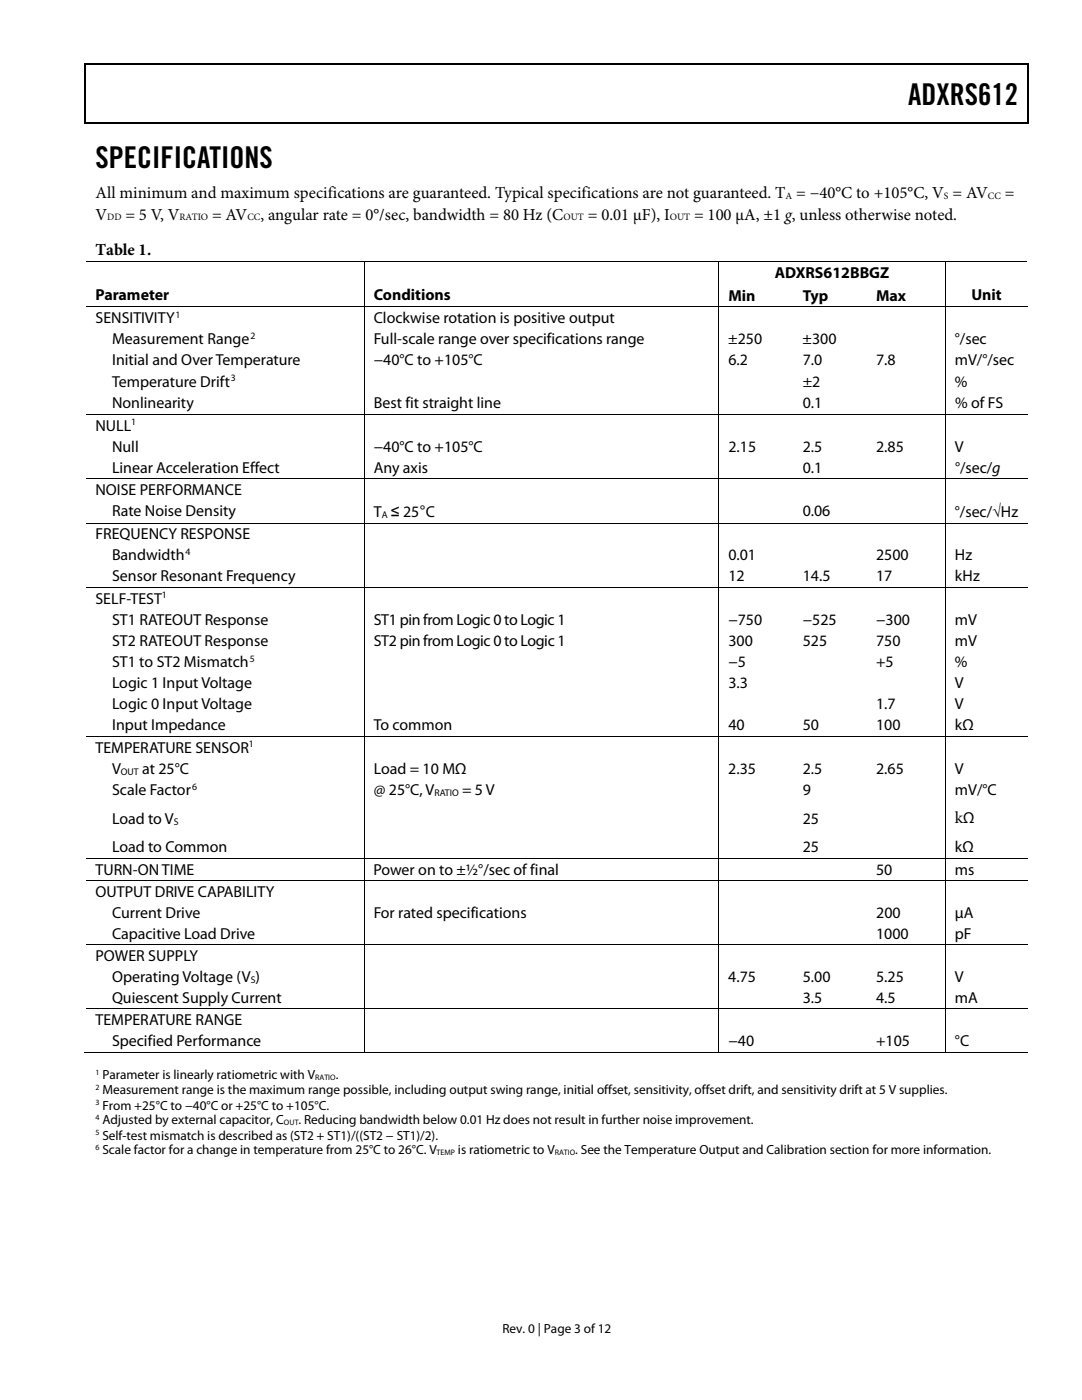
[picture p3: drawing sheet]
<svg xmlns="http://www.w3.org/2000/svg" width="216mm" height="279mm" viewBox="0 0 216 279" stroke-linecap="round" stroke-linejoin="round" font-family="sans-serif">
<defs><g id="words">
<g font-size="6">
<text x="181.2" y="21">ADXRS612</text>
<text x="19" y="33.6">SPECIFICATIONS</text>
</g>
<g font-size="3.3">
<text x="19" y="39.5">All minimum and maximum specifications are guaranteed. Typical specifications are not guaranteed. T = −40°C to +105°C, V = AV</text>
<text x="200.5" y="39.5">=</text>
<text x="19" y="43.8">V</text>
<text x="25" y="43.8">= 5 V, V</text>
<text x="42.3" y="43.8">= AV</text>
<text x="52" y="43.8">, angular rate = 0°/sec, bandwidth = 80 Hz (C</text>
<text x="117.3" y="43.8">= 0.01 μF), I</text>
<text x="138.5" y="43.8">= 100 μA, ±1 g, unless otherwise noted.</text>
<text x="19" y="50.9">Table 1.</text>
<text x="190.5" y="164.3">kΩ</text>
</g>
<g font-size="3.2">
<text x="19" y="59.8">Parameter</text>
<text x="74.6" y="59.8">Conditions</text>
<text x="145.3" y="60">Min</text>
<text x="154.6" y="55.5">ADXRS612BBGZ</text>
<text x="160.2" y="60">Typ</text>
<text x="174.8" y="60">Max</text>
<text x="193.8" y="59.8">Unit</text>
<text x="19" y="64.5">SENSITIVITY</text>
<text x="74.6" y="64.5">Clockwise rotation is positive output</text>
<text x="22.4" y="68.7">Measurement Range</text>
<text x="74.6" y="68.7">Full-scale range over specifications range</text>
<text x="145.3" y="68.7">±250</text>
<text x="160.2" y="68.7">±300</text>
<text x="190.5" y="68.7">°/sec</text>
<text x="22.4" y="72.9">Initial and Over Temperature</text>
<text x="22.4" y="77.2">Temperature Drift</text>
<text x="74.6" y="72.9">−40°C to +105°C</text>
<text x="145.3" y="72.9">6.2</text>
<text x="160.2" y="72.9">7.0</text>
<text x="160.2" y="77.2">±2</text>
<text x="174.8" y="72.9">7.8</text>
<text x="190.5" y="72.9">mV/°/sec</text>
<text x="190.6" y="77.2">%</text>
<text x="22.4" y="81.5">Nonlinearity</text>
<text x="74.6" y="81.5">Best fit straight line</text>
<text x="160.2" y="81.5">0.1</text>
<text x="190.6" y="81.5">% of FS</text>
<text x="19" y="85.9">NULL</text>
<text x="22.4" y="90.1">Null</text>
<text x="22.4" y="94.4">Linear Acceleration Effect</text>
<text x="74.6" y="90.1">−40°C to +105°C</text>
<text x="74.6" y="94.4">Any axis</text>
<text x="145.3" y="90.1">2.15</text>
<text x="160.2" y="90.1">2.5</text>
<text x="160.2" y="94.4">0.1</text>
<text x="174.8" y="90.1">2.85</text>
<text x="190.6" y="90.1">V</text>
<text x="190.6" y="94.4">°/sec/g</text>
<text x="19" y="98.7">NOISE PERFORMANCE</text>
<text x="19" y="107.6">FREQUENCY RESPONSE</text>
<text x="22.4" y="103">Rate Noise Density</text>
<text x="74.6" y="103.1">T ≤ 25°C</text>
<text x="160.2" y="103">0.06</text>
<text x="190.5" y="103.1">°/sec/√Hz</text>
<text x="22.4" y="111.8">Bandwidth</text>
<text x="145.3" y="111.8">0.01</text>
<text x="174.8" y="111.8">2500</text>
<text x="190.5" y="111.8">Hz</text>
<text x="22.4" y="116">Sensor Resonant Frequency</text>
<text x="145.3" y="116">12</text>
<text x="160.2" y="116">14.5</text>
<text x="174.8" y="116">17</text>
<text x="190.5" y="116">kHz</text>
<text x="19" y="120.5">SELF-TEST</text>
<text x="22.4" y="124.7">ST1 RATEOUT Response</text>
<text x="74.6" y="124.7">ST1 pin from Logic 0 to Logic 1</text>
<text x="145.3" y="124.7">−750</text>
<text x="160.2" y="124.7">−525</text>
<text x="174.8" y="124.7">−300</text>
<text x="190.6" y="124.7">mV</text>
<text x="22.4" y="128.9">ST2 RATEOUT Response</text>
<text x="74.6" y="128.9">ST2 pin from Logic 0 to Logic 1</text>
<text x="145.3" y="128.9">300</text>
<text x="160.2" y="128.9">525</text>
<text x="174.8" y="128.9">750</text>
<text x="190.6" y="128.9">mV</text>
<text x="22.4" y="133.1">ST1 to ST2 Mismatch</text>
<text x="22.4" y="137.3">Logic 1 Input Voltage</text>
<text x="145.3" y="133.1">−5</text>
<text x="145.3" y="137.3">3.3</text>
<text x="174.8" y="133.1">+5</text>
<text x="190.5" y="133.1">%</text>
<text x="190.5" y="137.3">V</text>
<text x="22.4" y="141.5">Logic 0 Input Voltage</text>
<text x="174.8" y="141.5">1.7</text>
<text x="190.5" y="141.5">V</text>
<text x="22.4" y="145.8">Input Impedance</text>
<text x="74.6" y="145.8">To common</text>
<text x="145.3" y="145.8">40</text>
<text x="160.2" y="145.8">50</text>
<text x="174.8" y="145.8">100</text>
<text x="190.5" y="145.8">kΩ</text>
<text x="19" y="150.2">TEMPERATURE SENSOR</text>
<text x="22.4" y="154.4">V</text>
<text x="28.4" y="154.4">at 25°C</text>
<text x="74.6" y="154.4">Load = 10 MΩ</text>
<text x="145.3" y="154.4">2.35</text>
<text x="160.2" y="154.4">2.5</text>
<text x="174.8" y="154.4">2.65</text>
<text x="190.5" y="154.4">V</text>
<text x="22.4" y="158.7">Scale Factor</text>
<text x="74.6" y="158.7">@ 25°C, V</text>
<text x="92.2" y="158.7">= 5 V</text>
<text x="160.2" y="158.7">9</text>
<text x="190.5" y="158.6">mV/°C</text>
<text x="22.4" y="164.4">Load to V</text>
<text x="160.2" y="164.4">25</text>
<text x="22.4" y="170.1">Load to Common</text>
<text x="160.2" y="170.1">25</text>
<text x="190.5" y="170.1">kΩ</text>
<text x="19" y="174.6">TURN-ON TIME</text>
<text x="19" y="178.9">OUTPUT DRIVE CAPABILITY</text>
<text x="74.5" y="174.6">Power on to ±½°/sec of final</text>
<text x="174.8" y="174.6">50</text>
<text x="190.6" y="174.6">ms</text>
<text x="22.4" y="183.2">Current Drive</text>
<text x="74.6" y="183.2">For rated specifications</text>
<text x="174.8" y="183.2">200</text>
<text x="190.6" y="183.2">μA</text>
<text x="19" y="191.7">POWER SUPPLY</text>
<text x="22.4" y="187.4">Capacitive Load Drive</text>
<text x="174.8" y="187.4">1000</text>
<text x="190.5" y="187.4">pF</text>
<text x="22.4" y="196">Operating Voltage (V )</text>
<text x="145.3" y="196">4.75</text>
<text x="160.2" y="196">5.00</text>
<text x="174.8" y="196">5.25</text>
<text x="190.6" y="196">V</text>
<text x="22.4" y="200.2">Quiescent Supply Current</text>
<text x="160.2" y="200.2">3.5</text>
<text x="174.8" y="200.2">4.5</text>
<text x="190.5" y="200.2">mA</text>
<text x="19" y="204.5">TEMPERATURE RANGE</text>
<text x="22.4" y="208.7">Specified Performance</text>
<text x="145.3" y="208.7">−40</text>
<text x="174.8" y="208.7">+105</text>
<text x="190.6" y="208.7">°C</text>
</g>
<g font-size="2.6">
<text x="20.4" y="215.4">Parameter is linearly ratiometric with V</text>
<text x="67" y="215.4">.</text>
<text x="20.4" y="218.4">Measurement range is the maximum range possible, including output swing range, initial offset, sensitivity, offset drift, and sensitivity drift at 5 V supplies.</text>
<text x="20.4" y="221.4">From +25°C to −40°C or +25°C to +105°C.</text>
<text x="20.4" y="224.4">Adjusted by external capacitor, C</text>
<text x="20.4" y="227.4">Self-test mismatch is described as (ST2 + ST1)/((ST2 − ST1)/2).</text>
<text x="59.6" y="224.4">. Reducing bandwidth below 0.01 Hz does not result in further noise improvement.</text>
<text x="20.4" y="230.4">Scale factor for a change in temperature from 25°C to 26°C. V</text>
<text x="91.4" y="230.4">is ratiometric to V</text>
<text x="114.8" y="230.4">. See the Temperature Output and Calibration section for more information.</text>
<text x="100.3" y="266">Rev. 0 | Page 3 of 12</text>
</g>
<g font-size="1.9">
<text x="156.7" y="39.7">A</text>
<text x="188.4" y="39.7">S</text>
<text x="197.1" y="39.7">CC</text>
<text x="21.4" y="44">DD</text>
<text x="35.8" y="44">RATIO</text>
<text x="49.4" y="44">CC</text>
<text x="112.4" y="44">OUT</text>
<text x="133.7" y="44">OUT</text>
<text x="35" y="63.4">1</text>
<text x="50" y="67.6">2</text>
<text x="46.1" y="76.1">3</text>
<text x="26.2" y="84.9">1</text>
<text x="76.2" y="103.3">A</text>
<text x="37" y="110.8">4</text>
<text x="32.3" y="119.4">1</text>
<text x="49.8" y="132.1">5</text>
<text x="49.7" y="149.2">1</text>
<text x="24.1" y="154.6">OUT</text>
<text x="38.3" y="157.6">6</text>
<text x="86.7" y="158.9">RATIO</text>
<text x="34.7" y="164.5">S</text>
<text x="50" y="196.1">S</text>
</g>
<g font-size="1.6">
<text x="19" y="214.5">1</text>
<text x="62.9" y="215.6">RATIO</text>
<text x="19" y="217.5">2</text>
<text x="19" y="220.5">3</text>
<text x="19" y="223.5">4</text>
<text x="19" y="226.5">5</text>
<text x="56.7" y="224.6">OUT</text>
<text x="19" y="229.5">6</text>
<text x="87.1" y="230.6">TEMP</text>
<text x="110.7" y="230.6">RATIO</text>
</g>
</g></defs>
<path d="M16.9 12.7h.2v1h-.2zM205.1 12.7h.2v1h-.2zM205.1 12.7h.2v.3h-.2zM82.3 24.4h.2v.3h-.2zM205.1 24.4h.2v.3h-.2zM72.6 56.6h.1v.2h-.1zM143.3 56.6h.2v.2h-.2zM188.6 56.6h.1v.2h-.1z" fill="#000"/>
<path d="M16.9 12.8h188.2M17 13.7v11M205.2 13.7v11M205.1 24.5h-188.2" fill="none" stroke="#000" stroke-width=".25"/>
<g fill="none" stroke="#000" stroke-width=".2">
<path d="M17.3 52.2h187.7M72.7 52.3v4.3M72.7 56.8v4.4M143.4 52.3v4.3M143.4 56.8v4.4M188.6 52.3v4.3M188.6 56.8v4.4M17.1 61.3h187.9M72.7 61.3v21.4M143.4 61.3v21.4M188.6 61.3v21.4M17.1 82.7h187.9"/>
<path d="M17.1 95.5h187.9M72.7 82.8v12.7M72.7 95.6v8.7M143.4 82.8v12.7M143.4 95.6v8.7M188.6 82.8v12.7M188.6 95.6v8.7M17.1 104.4h187.9M17.1 117.3h187.9M72.7 104.5v12.7M72.7 117.4v29.5M143.4 104.5v12.7"/>
<path d="M143.4 117.4v29.5M188.6 104.5v12.7M188.6 117.4v29.5M17.1 147h187.9M72.7 147.1v24.2M143.4 147.1v24.2M188.6 147.1v24.2M17.1 171.4h187.9M17.1 175.7h187.9M72.7 171.4v4.3M72.7 175.8v12.6M143.4 171.4v4.3"/>
<path d="M143.4 175.8v12.6M188.6 171.4v4.3M188.6 175.8v12.6M17.1 188.5h187.9M72.7 188.6v12.7M143.4 188.6v12.7M188.6 188.6v12.7M16.9 210h55.7M17.1 201.3h187.9M72.7 201.4v8.7M72.7 210h70.6M143.4 201.4v8.7"/>
<path d="M143.5 210h45.1M188.6 201.4v8.7M188.7 210h16.4"/>
</g>
<use href="#words"/>
</svg>
